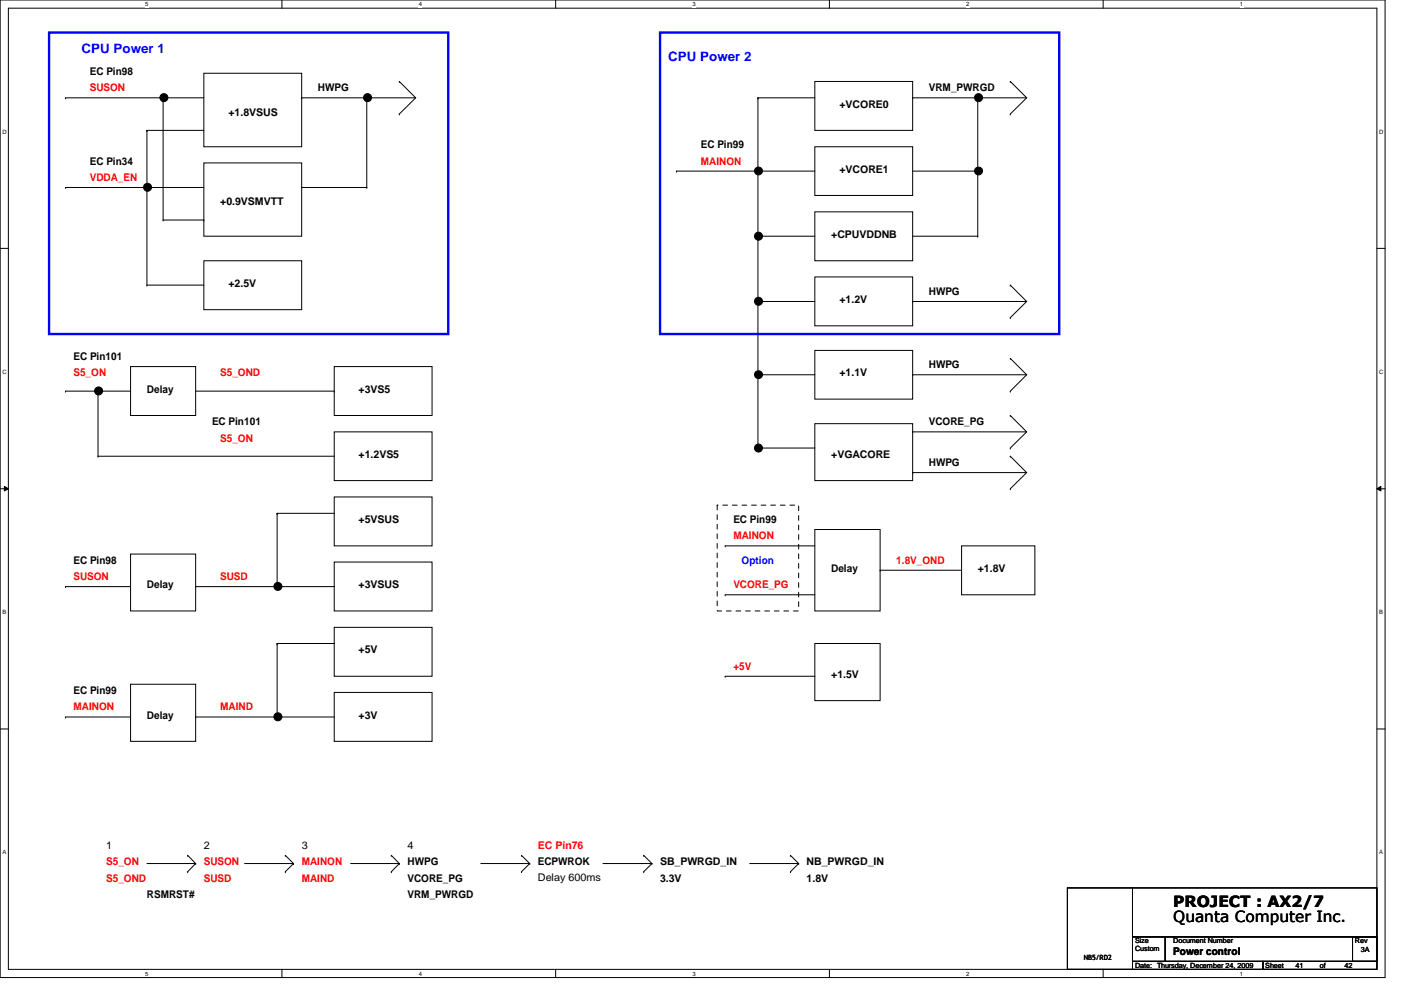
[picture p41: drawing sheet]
<svg xmlns="http://www.w3.org/2000/svg" width="297mm" height="210mm" viewBox="0 0 297 210" stroke-linecap="round" stroke-linejoin="round" font-family="sans-serif">
<defs><g id="words">
<g font-size="3.3">
<text x="248.7" y="195.5">Quanta Computer Inc.</text>
<text x="248.7" y="192.4">PROJECT : AX2/7</text>
</g>
<g font-size="2.8" fill="#00f">
<text x="17.3" y="11.2">CPU Power 1</text>
<text x="141.7" y="13">CPU Power 2</text>
</g>
<g font-size="2.2">
<text x="19" y="15.9">EC Pin98</text>
<text x="67.4" y="19.3">HWPG</text>
<text x="178" y="22.8">+VCORE0</text>
<text x="196.9" y="19.3">VRM_PWRGD</text>
<text x="48.4" y="24.6">+1.8VSUS</text>
<text x="19" y="34.9">EC Pin34</text>
<text x="148.6" y="31.5">EC Pin99</text>
<text x="178" y="36.6">+VCORE1</text>
<text x="46.7" y="43.5">+0.9VSMVTT</text>
<text x="176.2" y="50.5">+CPUVDDNB</text>
<text x="48.4" y="60.8">+2.5V</text>
<text x="178" y="64.3">+1.2V</text>
<text x="196.9" y="62.5">HWPG</text>
<text x="15.6" y="76.4">EC Pin101</text>
<text x="31.2" y="83.3">Delay</text>
<text x="76" y="83.3">+3VS5</text>
<text x="178" y="79.8">+1.1V</text>
<text x="196.9" y="78.1">HWPG</text>
<text x="45" y="90.2">EC Pin101</text>
<text x="196.9" y="90.2">VCORE_PG</text>
<text x="76" y="97.1">+1.2VS5</text>
<text x="176.2" y="97.1">+VGACORE</text>
<text x="196.9" y="98.8">HWPG</text>
<text x="76" y="110.9">+5VSUS</text>
<text x="155.5" y="110.9">EC Pin99</text>
<text x="15.6" y="119.5">EC Pin98</text>
<text x="31.2" y="124.7">Delay</text>
<text x="76" y="124.7">+3VSUS</text>
<text x="176.2" y="121.2">Delay</text>
<text x="207.3" y="121.2">+1.8V</text>
<text x="76" y="138.5">+5V</text>
<text x="176.2" y="143.7">+1.5V</text>
<text x="15.6" y="147.2">EC Pin99</text>
<text x="31.2" y="152.4">Delay</text>
<text x="76" y="152.4">+3V</text>
<text x="22.5" y="180">1</text>
<text x="43.2" y="180">2</text>
<text x="64" y="180">3</text>
<text x="86.4" y="180">4</text>
<text x="86.4" y="183.4">HWPG</text>
<text x="114" y="183.4">ECPWROK</text>
<text x="140" y="183.4">SB_PWRGD_IN</text>
<text x="171" y="183.4">NB_PWRGD_IN</text>
<text x="31.2" y="190.3">RSMRST#</text>
<text x="86.4" y="190.3">VRM_PWRGD</text>
<text x="86.4" y="186.9">VCORE_PG</text>
<text x="114" y="186.9">Delay 600ms</text>
<text x="140" y="186.9">3.3V</text>
<text x="171" y="186.9">1.8V</text>
<text x="248.7" y="202.4">Power control</text>
</g>
<g font-size="2.2" fill="#f00">
<text x="19" y="19.3">SUSON</text>
<text x="148.6" y="34.9">MAINON</text>
<text x="19" y="38.4">VDDA_EN</text>
<text x="15.6" y="79.8">S5_ON</text>
<text x="46.7" y="79.8">S5_OND</text>
<text x="46.7" y="93.6">S5_ON</text>
<text x="155.5" y="114.3">MAINON</text>
<text x="190" y="119.5">1.8V_OND</text>
<text x="15.6" y="123">SUSON</text>
<text x="46.7" y="123">SUSD</text>
<text x="155.5" y="124.7">VCORE_PG</text>
<text x="155.5" y="142">+5V</text>
<text x="15.6" y="150.6">MAINON</text>
<text x="46.7" y="150.6">MAIND</text>
<text x="22.5" y="183.4">S5_ON</text>
<text x="43.2" y="183.4">SUSON</text>
<text x="64" y="183.4">MAINON</text>
<text x="114" y="180">EC Pin76</text>
<text x="22.5" y="186.9">S5_OND</text>
<text x="43.2" y="186.9">SUSD</text>
<text x="64" y="186.9">MAIND</text>
</g>
<text font-size="2.2" fill="#00f" x="157.2" y="119.5">Option</text>
<g font-size="1.5">
<text x="229.8" y="203.6">NB5/RD2</text>
<text x="240.7" y="200">Size</text>
<text x="240.7" y="201.6">Custom</text>
<text x="248.7" y="200">Document Number</text>
<text x="287.3" y="200">Rev</text>
<text x="288.5" y="201.8">3A</text>
<text x="240.7" y="205.2">Date: Thursday, December 24, 2009</text>
<text x="268.3" y="205.2">Sheet</text>
<text x="274.7" y="205.2">41</text>
<text x="279.9" y="205.2">of</text>
<text x="285" y="205.2">42</text>
</g>
<g font-size="1.3">
<text x="30.8" y="1.4">5</text>
<text x="88.8" y="1.4">4</text>
<text x="146.8" y="1.4">3</text>
<text x="204.8" y="1.4">2</text>
<text x="262.9" y="1.4">1</text>
<text x=".5" y="28.3">D</text>
<text x="292.4" y="28.3">D</text>
<text x=".5" y="79.2">C</text>
<text x="292.4" y="79.2">C</text>
<text x=".5" y="130.2">B</text>
<text x="292.4" y="130.2">B</text>
<text x=".5" y="181.1">A</text>
<text x="292.4" y="181.1">A</text>
<text x="30.8" y="206.9">5</text>
<text x="88.8" y="206.9">4</text>
<text x="146.8" y="206.9">3</text>
<text x="204.8" y="206.9">2</text>
<text x="262.9" y="206.9">1</text>
</g>
</g></defs>
<path d="M0 0h293.7v207.3h-293.7zM1.8 1.7h290.1v203.8h-290.1z" fill="none" stroke="#000" stroke-width=".21"/>
<g fill="#fff">
<path d="M30.8 .2h.7v1.4h-.7z"/>
<path d="M30.8 205.7h.7v1.4h-.7z"/>
</g>
<path d="M59.8 0v1.7M59.8 205.5v1.8" fill="none" stroke="#000" stroke-width=".21"/>
<g fill="#fff">
<path d="M88.8 .2h.6v1.4h-.6z"/>
<path d="M88.8 205.7h.6v1.4h-.6z"/>
</g>
<path d="M117.8 0v1.7M117.8 205.5v1.8" fill="none" stroke="#000" stroke-width=".21"/>
<g fill="#fff">
<path d="M146.8 .2h.7v1.4h-.7z"/>
<path d="M146.8 205.7h.7v1.4h-.7z"/>
</g>
<path d="M175.8 0v1.7M175.8 205.5v1.8" fill="none" stroke="#000" stroke-width=".21"/>
<g fill="#fff">
<path d="M204.8 .2h.7v1.4h-.7z"/>
<path d="M204.8 205.7h.7v1.4h-.7z"/>
</g>
<path d="M233.9 0v1.7M233.9 205.5v1.8" fill="none" stroke="#000" stroke-width=".21"/>
<g fill="#fff">
<path d="M262.9 .2h.7v1.4h-.7z"/>
<path d="M262.9 205.7h.7v1.4h-.7z"/>
<path d="M.5 27.2h.9v1.4h-.9z"/>
<path d="M292.4 27.2h.9v1.4h-.9z"/>
<path d="M.5 78.1h.9v1.4h-.9z"/>
<path d="M292.4 78.1h.9v1.4h-.9z"/>
</g>
<path d="M0 52.7h1.8M291.9 52.7h1.8" fill="none" stroke="#000" stroke-width=".21"/>
<g fill="#fff">
<path d="M.5 129.1h.8v1.4h-.8z"/>
<path d="M292.4 129.1h.8v1.4h-.8z"/>
</g>
<path d="M0 103.6h1.8M.9 103.1l.9 .5-.9 .5zM291.9 103.6l.9-.5v1zM291.9 103.6h1.8" fill="none" stroke="#000" stroke-width=".21"/>
<path d="M.9 103.1l.9 .5-.9 .5zM291.9 103.6l.9-.5v1z" fill="#000"/>
<g fill="#fff">
<path d="M.5 180h.8v1.4h-.8z"/>
<path d="M292.4 180h.8v1.4h-.8z"/>
</g>
<g fill="none" stroke="#000" stroke-width=".21">
<path d="M43.2 15.5h20.8v15.6h-20.8zM84.7 17.3h.1M84.7 17.3l3.4 3.4M172.8 17.3h20.7v10.3h-20.7zM214.2 17.3h.1M214.2 17.3l3.5 3.4M13.9 39.8h.1M13.9 20.7h.1M13.9 39.8h29.3M13.9 20.7h29.3M31.2 27.6h.1M31.2 39.8h.1"/>
<path d="M31.2 27.6h12M31.2 27.6v32.9M34.6 20.7v26M43.2 34.5h20.8v15.6h-20.8zM64 20.7h.1M64 39.8h13.8M64 20.7h24.1M77.8 39.8h.1M77.8 20.7h.1M77.8 20.7v19.1M84.7 24.2h.1M88.1 20.7l-3.4 3.5"/>
<path d="M143.4 36.3h.1M143.4 36.3h29.4M160.7 20.7h.1M160.7 36.3h.1M160.7 20.7v74.3M160.7 20.7h12.1M172.8 31.1h20.7v10.3h-20.7zM193.5 20.7h.1M193.5 36.3h13.8M193.5 20.7h24.2M207.3 20.7h.1M207.3 36.3h.1"/>
<path d="M207.3 20.7v29.4M214.2 24.2h.1M217.7 20.7l-3.5 3.5M34.6 46.7h.1M34.6 46.7h8.6M43.2 55.3h20.8v10.4h-20.8zM43.2 46.7h.1M160.7 50.1h.1M160.7 50.1h12.1M172.8 44.9h20.7v10.4h-20.7zM172.8 58.7h20.7v10.4h-20.7zM193.5 50.1h13.8"/>
<path d="M207.3 50.1h.1M27.7 77.7h13.8v10.4h-13.8zM31.2 60.5h.1M31.2 60.5h12M70.9 77.7h20.7v10.4h-20.7zM160.7 63.9h.1M160.7 79.5h.1M160.7 63.9h12.1M160.7 79.5h12.1M172.8 74.3h20.7v10.3h-20.7zM193.5 63.9h.1M193.5 79.5h.1"/>
<path d="M193.5 63.9h24.2M193.5 79.5h24.2M214.2 67.4h.1M214.2 60.5h.1M214.2 76h.1M214.2 60.5l3.5 3.4M214.2 76l3.5 3.5M217.7 63.9l-3.5 3.5M217.7 79.5l-3.5 3.4M13.9 82.9h.1M13.9 82.9h13.8M20.8 96.7h.1"/>
<path d="M20.8 82.9h.1M20.8 96.7h50.1M20.8 82.9v13.8M41.5 82.9h29.4M70.9 91.6h20.7v10.3h-20.7zM70.9 82.9h.1M160.7 95h.1M160.7 95h12.1M172.8 89.8h20.7v12.1h-20.7zM193.5 91.6h.1M193.5 91.6h24.2M214.2 82.9h.1"/>
<path d="M214.2 88.1h.1M214.2 95h.1M214.2 96.7h.1M214.2 88.1l3.5 3.5M214.2 96.7l3.5 3.5M217.7 91.6l-3.5 3.4M27.7 117.5h13.8v12h-13.8zM58.8 108.8h.1M58.8 108.8h12.1M58.8 108.8v15.6M70.9 105.4h20.7v10.3h-20.7zM70.9 119.2h20.7v10.3h-20.7z"/>
<path d="M153.8 115.7h.1M153.8 115.7h19M172.8 112.3h13.8v17.2h-13.8zM193.5 100.2h.1M193.5 100.2h24.2M203.9 115.7h15.5v10.4h-15.5zM214.2 103.6h.1M217.7 100.2l-3.5 3.4M13.9 124.4h.1M13.9 124.4h13.8M41.5 124.4h.1M41.5 124.4h29.4"/>
<path d="M58.8 124.4h.1M58.8 136.4h.1M58.8 136.4v15.6M58.8 136.4h12.1M70.9 133h20.7v10.4h-20.7zM153.8 126.1h.1M153.8 126.1h19M172.8 136.4h13.8v12.1h-13.8zM186.6 120.9h.1M186.6 120.9h17.3M0 154.6h1.8M13.9 152h.1"/>
<path d="M13.9 152h13.8M27.7 145.1h13.8v12.1h-13.8zM41.5 152h.1M41.5 152h29.4M58.8 152h.1M70.9 146.8h20.7v10.4h-20.7zM153.8 143.4h.1M153.8 143.4h19M291.9 154.6h1.8M31.2 183.1h10.3M39.8 181.4h.1M39.8 184.8h.1"/>
<path d="M39.8 181.4l1.7 1.7M41.5 183.1h.1M41.5 183.1l-1.7 1.7M51.9 183.1h10.3M60.5 184.8h.1M60.5 181.4h.1M60.5 181.4l1.7 1.7M62.2 183.1h.1M62.2 183.1l-1.7 1.7M74.3 183.1h10.4M83 184.8h.1M83 181.4h.1"/>
<path d="M83 181.4l1.7 1.7M84.7 183.1h.1M84.7 183.1l-1.7 1.7M101.9 183.1h10.4M110.6 184.8h.1M110.6 181.4h.1M110.6 181.4l1.7 1.7M112.3 183.1h.1M112.3 183.1l-1.7 1.7M127.8 183.1h10.4M136.5 184.8h.1M136.5 181.4h.1"/>
<path d="M136.5 181.4l1.7 1.7M138.2 183.1h.1M138.2 183.1l-1.7 1.7M159 183.1h10.3M167.6 184.8h.1M167.6 181.4h.1M167.6 181.4l1.7 1.7M169.3 183.1h.1M169.3 183.1l-1.7 1.7M226.3 188.3h13.8v17.2h-13.8zM240.1 188.3h51.8v10.3h-51.8zM240.1 198.6h7v5.2h-7z"/>
<path d="M247.1 198.6h44.8v5.2h-44.8zM286.8 198.6h5.1v5.2h-5.1zM240.1 203.8h27.7v1.7h-27.7zM267.8 203.8h24.1v1.7h-24.1z"/>
<circle cx="31.3" cy="39.7" r=".85"/>
<circle cx="34.7" cy="20.7" r=".85"/>
<circle cx="77.9" cy="20.7" r=".85"/>
<circle cx="160.8" cy="36.3" r=".84"/>
<circle cx="207.5" cy="20.7" r=".85"/>
<circle cx="207.5" cy="36.3" r=".84"/>
<circle cx="160.8" cy="50.1" r=".85"/>
<circle cx="160.8" cy="63.9" r=".85"/>
<circle cx="160.8" cy="79.4" r=".84"/>
<circle cx="20.9" cy="82.9" r=".85"/>
<circle cx="160.8" cy="95" r=".85"/>
<circle cx="58.9" cy="124.3" r=".85"/>
<circle cx="58.9" cy="152" r=".85"/>
</g>
<g fill="#000">
<circle cx="31.3" cy="39.7" r=".85"/>
<circle cx="34.7" cy="20.7" r=".85"/>
<circle cx="77.9" cy="20.7" r=".85"/>
<circle cx="160.8" cy="36.3" r=".84"/>
<circle cx="207.5" cy="20.7" r=".85"/>
<circle cx="207.5" cy="36.3" r=".84"/>
<circle cx="160.8" cy="50.1" r=".85"/>
<circle cx="160.8" cy="63.9" r=".85"/>
<circle cx="160.8" cy="79.4" r=".84"/>
<circle cx="20.9" cy="82.9" r=".85"/>
<circle cx="160.8" cy="95" r=".85"/>
<circle cx="58.9" cy="124.3" r=".85"/>
<circle cx="58.9" cy="152" r=".85"/>
</g>
<path d="M10.4 6.9h84.6v63.9h-84.6zM140 6.9h84.6v63.9h-84.6z" fill="none" stroke="#00f" stroke-width=".51"/>
<path d="M152.1 107.1h17.2v22.4h-17.2z" fill="none" stroke="#000" stroke-width=".21" stroke-dasharray="1 1 1 1 1 1 1 1"/>
<use href="#words"/>
</svg>
